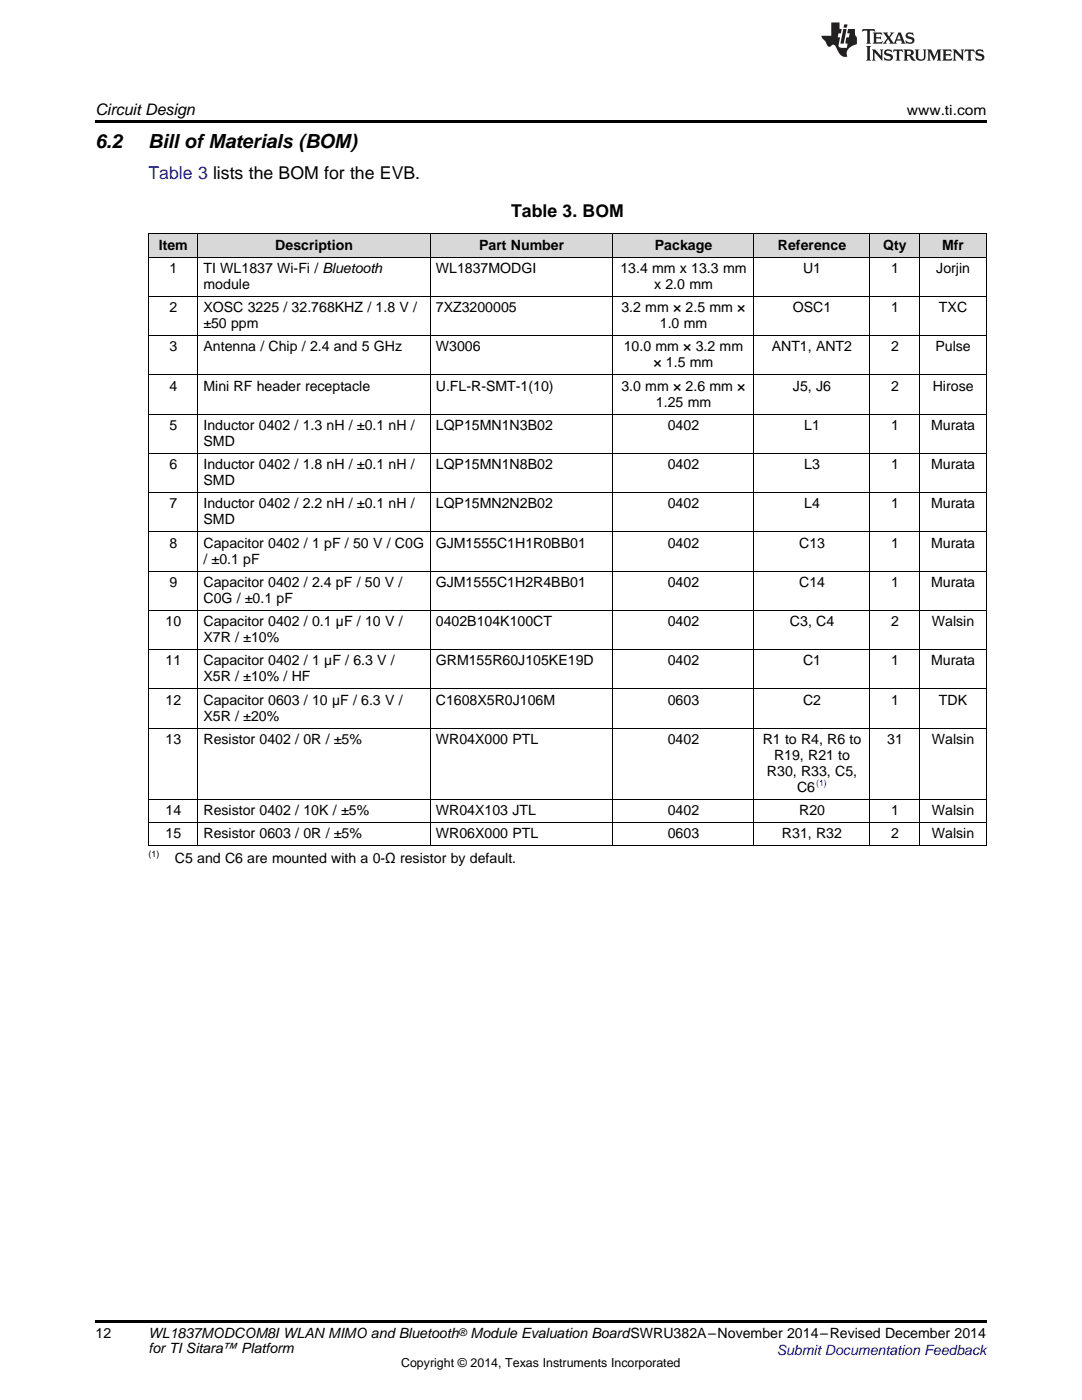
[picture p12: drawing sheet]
<svg xmlns="http://www.w3.org/2000/svg" width="216mm" height="279mm" viewBox="0 0 216 279" stroke-linecap="round" stroke-linejoin="round" font-family="sans-serif">
<defs><g id="words">
<g font-size="3.9">
<text x="19" y="29.6">6.2</text>
<text x="29.6" y="29.6">Bill ofMaterials (BOM)</text>
</g>
<text font-size="3.5" fill="#00f" x="29.6" y="35.6">Table 3 lists the BOM for the EVB.</text>
<text font-size="3.5" x="102" y="43.4">Table 3. BOM</text>
<text font-size="3.2" x="19" y="23">Circuit Design</text>
<g font-size="2.8">
<text x="181" y="23">www.ti.com</text>
<text x="31.7" y="49.8">Item</text>
<text x="54.9" y="49.8">Description</text>
<text x="95.6" y="49.8">Part Number</text>
<text x="130.7" y="49.8">Package</text>
<text x="155.2" y="49.8">Reference</text>
<text x="176.2" y="49.8">Qty</text>
<text x="188" y="49.8">Mfr</text>
<text x="33.8" y="54.5">1</text>
<text x="40.6" y="54.5">TI WL1837 Wi-Fi / Bluetooth</text>
<text x="40.6" y="57.6">module</text>
<text x="87" y="54.5">WL1837MODGI</text>
<text x="123.8" y="54.5">13.4 mm x 13.3 mm</text>
<text x="130.5" y="57.6">x 2.0 mm</text>
<text x="160.2" y="54.5">U1</text>
<text x="177.8" y="54.5">1</text>
<text x="186.8" y="54.5">Jorjin</text>
<text x="33.8" y="62.3">2</text>
<text x="40.6" y="62.3">XOSC 3225 / 32.768KHZ / 1.8 V /</text>
<text x="40.6" y="65.5">±50 ppm</text>
<text x="87" y="62.3">7XZ3200005</text>
<text x="124" y="62.3">3.2 mm × 2.5 mm ×</text>
<text x="131.7" y="65.5">1.0 mm</text>
<text x="158.2" y="62.3">OSC1</text>
<text x="177.8" y="62.3">1</text>
<text x="187.4" y="62.3">TXC</text>
<text x="33.8" y="70.1">3</text>
<text x="40.6" y="70.1">Antenna / Chip / 2.4 and 5 GHz</text>
<text x="87" y="70.1">W3006</text>
<text x="124.5" y="70.1">10.0 mm × 3.2 mm</text>
<text x="154" y="70.1">ANT1, ANT2</text>
<text x="177.8" y="70.1">2</text>
<text x="186.7" y="70.1">Pulse</text>
<text x="33.8" y="78">4</text>
<text x="40.6" y="78">Mini RF header receptacle</text>
<text x="87" y="78">U.FL-R-SMT-1(10)</text>
<text x="124" y="78">3.0 mm × 2.6 mm ×</text>
<text x="130.4" y="73.3">× 1.5 mm</text>
<text x="158.2" y="78">J5, J6</text>
<text x="177.8" y="78">2</text>
<text x="186.1" y="78">Hirose</text>
<text x="130.9" y="81.1">1.25 mm</text>
<text x="33.8" y="85.8">5</text>
<text x="40.6" y="85.8">Inductor 0402 / 1.3 nH / ±0.1 nH /</text>
<text x="40.6" y="89">SMD</text>
<text x="87" y="85.8">LQP15MN1N3B02</text>
<text x="133.2" y="85.8">0402</text>
<text x="160.5" y="85.8">L1</text>
<text x="177.8" y="85.8">1</text>
<text x="185.8" y="85.8">Murata</text>
<text x="33.8" y="93.6">6</text>
<text x="40.6" y="93.6">Inductor 0402 / 1.8 nH / ±0.1 nH /</text>
<text x="87" y="93.6">LQP15MN1N8B02</text>
<text x="133.2" y="93.6">0402</text>
<text x="160.5" y="93.6">L3</text>
<text x="177.8" y="93.6">1</text>
<text x="185.8" y="93.6">Murata</text>
<text x="33.8" y="101.5">7</text>
<text x="40.6" y="96.8">SMD</text>
<text x="40.6" y="101.5">Inductor 0402 / 2.2 nH / ±0.1 nH /</text>
<text x="87" y="101.5">LQP15MN2N2B02</text>
<text x="133.2" y="101.5">0402</text>
<text x="160.5" y="101.5">L4</text>
<text x="177.8" y="101.5">1</text>
<text x="185.8" y="101.5">Murata</text>
<text x="40.6" y="104.6">SMD</text>
<text x="33.8" y="109.3">8</text>
<text x="40.6" y="109.3">Capacitor 0402 / 1 pF / 50 V / C0G</text>
<text x="40.6" y="112.5">/ ±0.1 pF</text>
<text x="87" y="109.3">GJM1555C1H1R0BB01</text>
<text x="133.2" y="109.3">0402</text>
<text x="159.5" y="109.3">C13</text>
<text x="177.8" y="109.3">1</text>
<text x="185.8" y="109.3">Murata</text>
<text x="33.8" y="117.1">9</text>
<text x="40.6" y="117.1">Capacitor 0402 / 2.4 pF / 50 V /</text>
<text x="87" y="117.1">GJM1555C1H2R4BB01</text>
<text x="133.2" y="117.1">0402</text>
<text x="159.5" y="117.1">C14</text>
<text x="177.8" y="117.1">1</text>
<text x="185.8" y="117.1">Murata</text>
<text x="33" y="125">10</text>
<text x="40.6" y="120.3">C0G / ±0.1 pF</text>
<text x="40.6" y="125">Capacitor 0402 / 0.1 µF / 10 V /</text>
<text x="87" y="125">0402B104K100CT</text>
<text x="133.2" y="125">0402</text>
<text x="157.6" y="125">C3, C4</text>
<text x="177.8" y="125">2</text>
<text x="185.9" y="125">Walsin</text>
<text x="40.6" y="128.1">X7R / ±10%</text>
<text x="33" y="132.8">11</text>
<text x="40.6" y="132.8">Capacitor 0402 / 1 µF / 6.3 V /</text>
<text x="40.6" y="136">X5R / ±10% / HF</text>
<text x="87" y="132.8">GRM155R60J105KE19D</text>
<text x="133.2" y="132.8">0402</text>
<text x="160.2" y="132.8">C1</text>
<text x="177.8" y="132.8">1</text>
<text x="185.8" y="132.8">Murata</text>
<text x="33" y="140.6">12</text>
<text x="40.6" y="140.6">Capacitor 0603 / 10 µF / 6.3 V /</text>
<text x="40.6" y="143.8">X5R / ±20%</text>
<text x="87" y="140.6">C1608X5R0J106M</text>
<text x="133.2" y="140.6">0603</text>
<text x="160.2" y="140.6">C2</text>
<text x="177.8" y="140.6">1</text>
<text x="187.4" y="140.6">TDK</text>
<text x="33" y="148.4">13</text>
<text x="40.6" y="148.4">Resistor 0402 / 0R / ±5%</text>
<text x="87" y="148.4">WR04X000 PTL</text>
<text x="133.2" y="148.4">0402</text>
<text x="152.2" y="148.4">R1 to R4, R6 to</text>
<text x="177" y="148.4">31</text>
<text x="185.9" y="148.4">Walsin</text>
<text x="153" y="154.8">R30, R33, C5,</text>
<text x="154.4" y="151.6">R19, R21 to</text>
<text x="159" y="158">C6</text>
<text x="33" y="162.6">14</text>
<text x="33" y="167.3">15</text>
<text x="40.6" y="162.6">Resistor 0402 / 10K / ±5%</text>
<text x="40.6" y="167.3">Resistor 0603 / 0R / ±5%</text>
<text x="87" y="162.6">WR04X103 JTL</text>
<text x="87" y="167.3">WR06X000 PTL</text>
<text x="133.2" y="162.6">0402</text>
<text x="133.2" y="167.3">0603</text>
<text x="156" y="167.3">R31, R32</text>
<text x="159.5" y="162.6">R20</text>
<text x="177.8" y="162.6">1</text>
<text x="177.8" y="167.3">2</text>
<text x="185.9" y="162.6">Walsin</text>
<text x="185.9" y="167.3">Walsin</text>
<text x="34.9" y="172.2">C5 and C6 are mounted with a 0-Ω resistor by default.</text>
<text x="19" y="267">12</text>
<text x="29.6" y="267.1">WL1837MODCOM8I WLAN MIMO and Bluetooth</text>
<text x="29.6" y="269.9">for TI Sitara™ Platform</text>
<text x="93.9" y="267.1">Module Evaluation BoardSWRU382A–November 2014–Revised December 2014</text>
</g>
<text font-size="2.8" fill="#00f" x="155" y="270.4">Submit Documentation Feedback</text>
<text font-size="2.5" x="80" y="272.7">Copyright © 2014, Texas Instruments Incorporated</text>
<text font-size="2.1" x="91.5" y="266.7">®</text>
<text font-size="1.8" fill="#00f" x="162.8" y="156.8">(1)</text>
<text font-size="1.8" x="29.6" y="171">(1)</text>
</g></defs>
<g fill="#d8d8d8">
<path d="M29.6 46.7h9.9v4.7h-9.9z"/>
<path d="M39.5 46.7h46.4v4.7h-46.4z"/>
<path d="M85.9 46.7h36.4v4.7h-36.4z"/>
<path d="M122.3 46.7h28.2v4.7h-28.2z"/>
<path d="M150.5 46.7h23.1v4.7h-23.1z"/>
<path d="M173.6 46.7h10v4.7h-10z"/>
<path d="M183.6 46.7h13.2v4.7h-13.2z"/>
</g>
<path d="M19 24h177.8v.6h-177.8zM19 263.5h177.8v.6h-177.8z" fill="#000"/>
<g fill="none" stroke="#000" stroke-width=".2">
<path d="M29.6 59.1h167.2M29.6 51.3h167.2M29.6 46.7h167.2M29.7 46.7v122.1M39.5 46.7v122.1M85.8 46.7v122.1M122.3 46.7v122.1M150.4 46.7v122.1M173.6 46.7v122.1M183.5 46.7v122.1M196.8 46.7v122.1M29.6 74.8h167.2"/>
<path d="M29.6 67h167.2M29.6 98.3h167.2M29.6 90.5h167.2M29.6 82.6h167.2M29.6 114h167.2M29.6 106.1h167.2M29.6 137.5h167.2M29.6 129.6h167.2M29.6 121.8h167.2M29.6 159.5h167.2M29.6 145.3h167.2M29.6 168.8h167.2"/>
<path d="M29.6 164.1h167.2"/>
</g>
<g fill="#231f20">
<path d="M172.1 5.8l-.1 .6 .5-.3h.5v.2v2.1l-.2 .3h1l-.2-.3v-2.1v-.2h.6l.4 .3-.1-.6zM174.1 6.5l.3 .4v1.5l-.3 .3h1.9l.1-.5a1.04 1.04 0 0 1-1.3 .1v-.6h.6l.4 .2v-.7l-.4 .2h-.6l.1-.6h.7l.4 .2-.1-.5zM176.1 6.5l.9 1.1-.9 1.1h.8l-.1-.2 .4-.7 .4 .7-.2 .2h1.6l-.2-.2 .1-.4h.9l.2 .4-.2 .2h.9l-.2-.3-.8-1.9h-.5l-.9 2.1-.7-1.1 .8-1h-.8l.1 .3-.3 .5-.4-.6 .2-.2zM179.4 6.9l.3 .9h-.7zM180.9 6.6a.63 .63 0 0 0-.2 .7 .63 .63 0 0 0 .6 .4l.6 .2 .1 .2a.75 .75 0 0 1-.7 .4 .75 .75 0 0 1-.6-.5l.1 .7 .2-.1a1.11 1.11 0 0 0 1.5-.5 1.13 1.13 0 0 0-1.3-.9l-.1-.3a1.04 1.04 0 0 1 1.2 .2l-.1-.6-.2 .1-.5-.1zM172.8 9.2l.3 .3v2.2l-.3 .4h1l-.2-.4v-2.2l.2-.3zM174 9.9l.2 .3v1.5l-.2 .4h.7l-.2-.4v-1.3l1.6 1.7v-1.9l.2-.3h-.7l.2 .3v.9l-1.2-1.2zM176.6 10a.62 .62 0 0 0-.2 .7 .62 .62 0 0 0 .6 .4l.6 .2 .1 .2a.76 .76 0 0 1-.7 .4 .76 .76 0 0 1-.6-.5l.1 .7 .1-.1a1.11 1.11 0 0 0 1.6-.6 1.13 1.13 0 0 0-1.3-.8l-.1-.3a1.04 1.04 0 0 1 1.2 .1l-.1-.5-.2 .1-.5-.2zM178.3 9.9l-.1 .6a.61 .61 0 0 1 .7-.3v1.5l-.2 .4h1l-.3-.4v-1.5a.63 .63 0 0 1 .8 .3l-.1-.6zM180.3 9.9l.2 .3v1.5l-.2 .4h.9l-.2-.2v-.7l.6 .2a.76 .76 0 0 0 1.1 .6l-1-.9a.58 .58 0 0 0 .6-.6 .58 .58 0 0 0-.5-.6zM181 10.2l.1-.1a.45 .45 0 0 1 .6 .1 .45 .45 0 0 1 .1 .5l-.8 .2zM182.5 9.9l.2 .2a2.17 2.17 0 0 0 .4 1.9 .99 .99 0 0 0 1.6-.7v-1.1l.2-.3h-.8l.2 .2a1.92 1.92 0 0 1-.2 1.7 .6 .6 0 0 1-.9-.5v-1.1l.2-.3zM185 9.9l.2 .3v1.5l-.2 .4h.7l-.2-.4v-1.4l.8 1.8 .8-1.8v1.4l-.2 .4h1l-.3-.4v-1.5l.3-.3h-.8l-.7 1.4-.6-1.4zM188 9.9l.2 .3v1.5l-.2 .4h1.8l.2-.6a1.04 1.04 0 0 1-1.3 .2v-.6h.6l.4 .1v-.6l-.4 .2h-.6l.1-.6h.7l.4 .2-.1-.5zM190.1 9.9l.2 .3v1.5l-.2 .4h.7l-.2-.4v-1.3l1.6 1.7v-1.9l.2-.3h-.7l.2 .3v.9l-1.1-1.2zM192.6 9.9l-.1 .6a.61 .61 0 0 1 .7-.3v1.5l-.2 .4h.9l-.2-.4v-1.5a.63 .63 0 0 1 .8 .3l-.2-.6zM194.9 10a.62 .62 0 0 0-.2 .7 .62 .62 0 0 0 .6 .4l.5 .2 .2 .2a.76 .76 0 0 1-.7 .4 .76 .76 0 0 1-.7-.5l.2 .7 .1-.1a1.11 1.11 0 0 0 1.5-.6 1.13 1.13 0 0 0-1.2-.8l-.1-.3a1.04 1.04 0 0 1 1.2 .1l-.2-.5-.2 .1-.5-.2z"/>
<path d="M165.9 4.5v2.6h-2l.1 .4 .8 .9a.91 .91 0 0 0 .9 .9 .56 .56 0 0 1 .5-.4 .56 .56 0 0 1 .5 .3l.4 .8a1.53 1.53 0 0 0 2 1.3 1.54 1.54 0 0 1 1-2.1l.9-.4-.1-1.4a1.52 1.52 0 0 1-.3-1.6h-1.4l-.2 .9h.5l-.1 .8h-.5l-.2 .9v.2l.4 .1-.1 .9a1.93 1.93 0 0 1-1.7-.3l.3-1.8h-.4l.1-.8h.5l.2-.9h-.5v-1.3zM168.3 5.8l-.6 2.9h.7l.5-2.9zM168.4 4.9l-.1 .6h.7l.1-.6z"/>
</g>
<use href="#words"/>
</svg>
